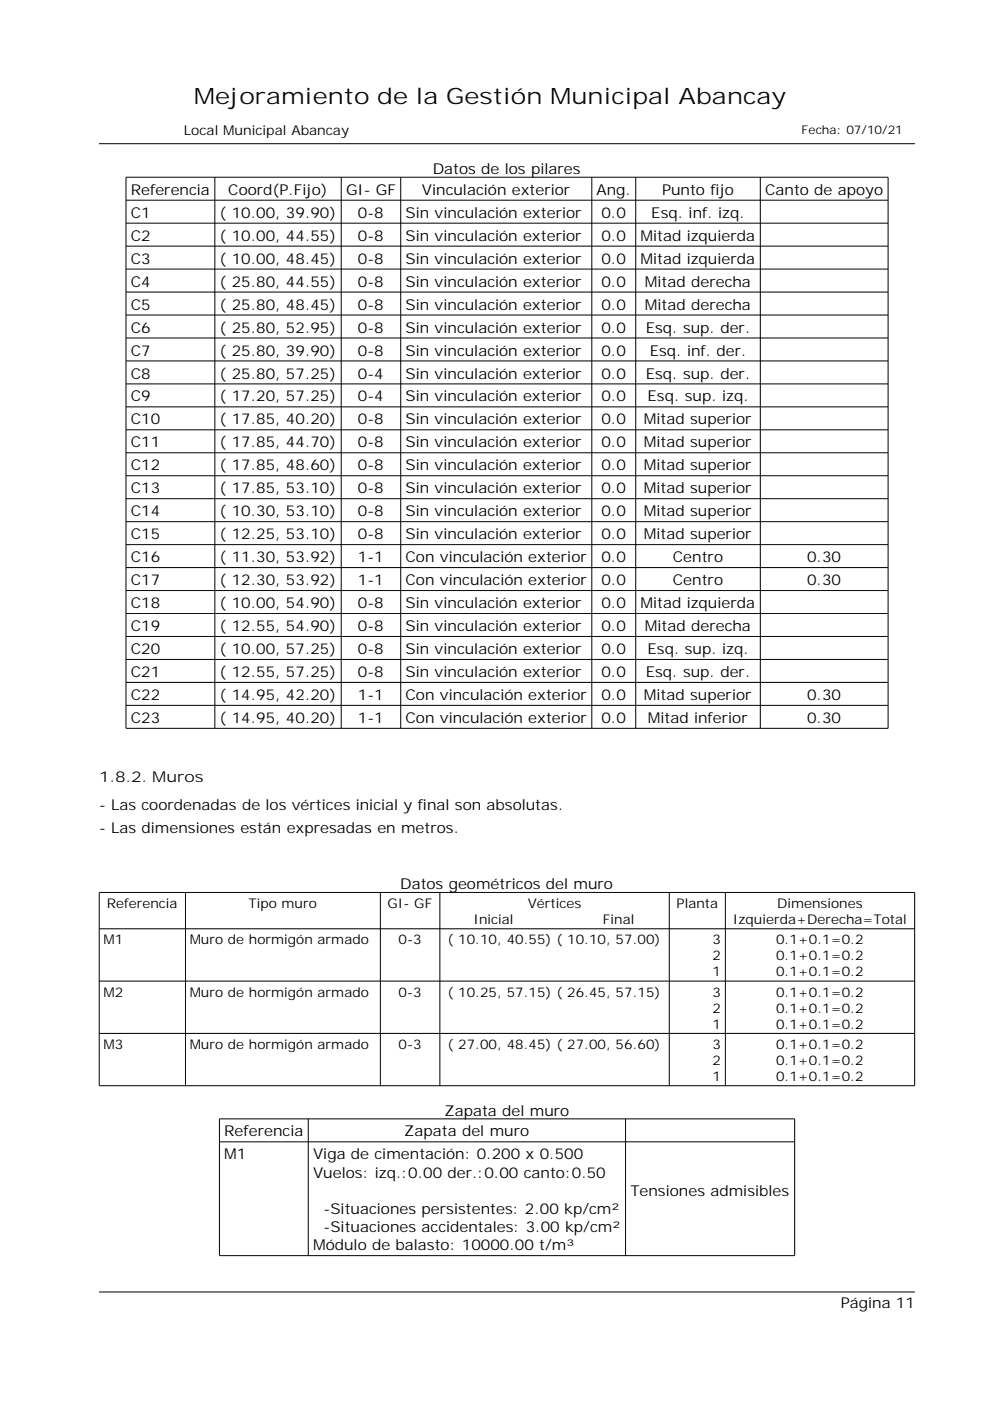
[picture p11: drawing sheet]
<svg xmlns="http://www.w3.org/2000/svg" width="210mm" height="297mm" viewBox="0 0 210 297" stroke-linecap="round" stroke-linejoin="round" font-family="sans-serif">
<defs><g id="words">
<text font-size="4.8" x="41.1" y="22.1">Mejoramiento de la Gestión Municipal Abancay</text>
<g font-size="3.2">
<text x="27.7" y="41.3">Referencia</text>
<text x="48.4" y="41.3">Coord(P.Fijo)</text>
<text x="73.4" y="41.3">GI- GF</text>
<text x="89.5" y="41.3">Vinculación exterior</text>
<text x="91.7" y="36.9">Datos de los pilares</text>
<text x="126.5" y="41.3">Ang.</text>
<text x="140.4" y="41.3">Punto fijo</text>
<text x="162.2" y="41.3">Canto de apoyo</text>
<text x="27.7" y="46.2">C1</text>
<text x="46.6" y="46.2">( 10.00, 39.90)</text>
<text x="75.9" y="46.2">0-8</text>
<text x="86" y="46.2">Sin vinculación exterior</text>
<text x="127.5" y="46.2">0.0</text>
<text x="138.1" y="46.2">Esq. inf. izq.</text>
<text x="27.7" y="51">C2</text>
<text x="46.6" y="51">( 10.00, 44.55)</text>
<text x="75.9" y="51">0-8</text>
<text x="86" y="51">Sin vinculación exterior</text>
<text x="127.5" y="51">0.0</text>
<text x="135.8" y="51">Mitad izquierda</text>
<text x="27.7" y="55.9">C3</text>
<text x="46.6" y="55.9">( 10.00, 48.45)</text>
<text x="75.9" y="55.9">0-8</text>
<text x="86" y="55.9">Sin vinculación exterior</text>
<text x="127.5" y="55.9">0.0</text>
<text x="135.8" y="55.9">Mitad izquierda</text>
<text x="27.7" y="60.8">C4</text>
<text x="27.7" y="65.6">C5</text>
<text x="46.6" y="60.8">( 25.80, 44.55)</text>
<text x="46.6" y="65.6">( 25.80, 48.45)</text>
<text x="75.9" y="60.8">0-8</text>
<text x="75.9" y="65.6">0-8</text>
<text x="86" y="60.8">Sin vinculación exterior</text>
<text x="86" y="65.6">Sin vinculación exterior</text>
<text x="127.5" y="60.8">0.0</text>
<text x="127.5" y="65.6">0.0</text>
<text x="136.7" y="60.8">Mitad derecha</text>
<text x="136.7" y="65.6">Mitad derecha</text>
<text x="27.7" y="70.5">C6</text>
<text x="46.6" y="70.5">( 25.80, 52.95)</text>
<text x="75.9" y="70.5">0-8</text>
<text x="86" y="70.5">Sin vinculación exterior</text>
<text x="127.5" y="70.5">0.0</text>
<text x="136.9" y="70.5">Esq. sup. der.</text>
<text x="27.7" y="75.4">C7</text>
<text x="46.6" y="75.4">( 25.80, 39.90)</text>
<text x="75.9" y="75.4">0-8</text>
<text x="86" y="75.4">Sin vinculación exterior</text>
<text x="127.5" y="75.4">0.0</text>
<text x="137.8" y="75.4">Esq. inf. der.</text>
<text x="27.7" y="80.2">C8</text>
<text x="46.6" y="80.2">( 25.80, 57.25)</text>
<text x="75.9" y="80.2">0-4</text>
<text x="86" y="80.2">Sin vinculación exterior</text>
<text x="127.5" y="80.2">0.0</text>
<text x="136.9" y="80.2">Esq. sup. der.</text>
<text x="27.7" y="85.1">C9</text>
<text x="27.7" y="90">C10</text>
<text x="46.6" y="85.1">( 17.20, 57.25)</text>
<text x="46.6" y="90">( 17.85, 40.20)</text>
<text x="75.9" y="85.1">0-4</text>
<text x="75.9" y="90">0-8</text>
<text x="86" y="85.1">Sin vinculación exterior</text>
<text x="86" y="90">Sin vinculación exterior</text>
<text x="127.5" y="85.1">0.0</text>
<text x="127.5" y="90">0.0</text>
<text x="136.5" y="90">Mitad superior</text>
<text x="137.3" y="85.1">Esq. sup. izq.</text>
<text x="27.7" y="94.9">C11</text>
<text x="46.6" y="94.9">( 17.85, 44.70)</text>
<text x="75.9" y="94.9">0-8</text>
<text x="86" y="94.9">Sin vinculación exterior</text>
<text x="127.5" y="94.9">0.0</text>
<text x="136.5" y="94.9">Mitad superior</text>
<text x="27.7" y="99.7">C12</text>
<text x="46.6" y="99.7">( 17.85, 48.60)</text>
<text x="75.9" y="99.7">0-8</text>
<text x="86" y="99.7">Sin vinculación exterior</text>
<text x="127.5" y="99.7">0.0</text>
<text x="136.5" y="99.7">Mitad superior</text>
<text x="27.7" y="104.6">C13</text>
<text x="46.6" y="104.6">( 17.85, 53.10)</text>
<text x="75.9" y="104.6">0-8</text>
<text x="86" y="104.6">Sin vinculación exterior</text>
<text x="127.5" y="104.6">0.0</text>
<text x="136.5" y="104.6">Mitad superior</text>
<text x="27.7" y="109.5">C14</text>
<text x="46.6" y="109.5">( 10.30, 53.10)</text>
<text x="75.9" y="109.5">0-8</text>
<text x="86" y="109.5">Sin vinculación exterior</text>
<text x="127.5" y="109.5">0.0</text>
<text x="136.5" y="109.5">Mitad superior</text>
<text x="27.7" y="114.3">C15</text>
<text x="27.7" y="119.2">C16</text>
<text x="46.6" y="114.3">( 12.25, 53.10)</text>
<text x="46.6" y="119.2">( 11.30, 53.92)</text>
<text x="75.9" y="114.3">0-8</text>
<text x="75.9" y="119.2">1-1</text>
<text x="86" y="114.3">Sin vinculación exterior</text>
<text x="86" y="119.2">Con vinculación exterior</text>
<text x="127.5" y="114.3">0.0</text>
<text x="127.5" y="119.2">0.0</text>
<text x="136.5" y="114.3">Mitad superior</text>
<text x="142.7" y="119.2">Centro</text>
<text x="171.1" y="119.2">0.30</text>
<text x="27.7" y="124.1">C17</text>
<text x="46.6" y="124.1">( 12.30, 53.92)</text>
<text x="75.9" y="124.1">1-1</text>
<text x="86" y="124.1">Con vinculación exterior</text>
<text x="127.5" y="124.1">0.0</text>
<text x="142.7" y="124.1">Centro</text>
<text x="171.1" y="124.1">0.30</text>
<text x="27.7" y="128.9">C18</text>
<text x="46.6" y="128.9">( 10.00, 54.90)</text>
<text x="75.9" y="128.9">0-8</text>
<text x="86" y="128.9">Sin vinculación exterior</text>
<text x="127.5" y="128.9">0.0</text>
<text x="135.8" y="128.9">Mitad izquierda</text>
<text x="27.7" y="133.8">C19</text>
<text x="46.6" y="133.8">( 12.55, 54.90)</text>
<text x="75.9" y="133.8">0-8</text>
<text x="86" y="133.8">Sin vinculación exterior</text>
<text x="127.5" y="133.8">0.0</text>
<text x="136.7" y="133.8">Mitad derecha</text>
<text x="27.7" y="138.7">C20</text>
<text x="27.7" y="143.5">C21</text>
<text x="46.6" y="138.7">( 10.00, 57.25)</text>
<text x="46.6" y="143.5">( 12.55, 57.25)</text>
<text x="75.9" y="138.7">0-8</text>
<text x="75.9" y="143.5">0-8</text>
<text x="86" y="138.7">Sin vinculación exterior</text>
<text x="86" y="143.5">Sin vinculación exterior</text>
<text x="127.5" y="138.7">0.0</text>
<text x="127.5" y="143.5">0.0</text>
<text x="136.9" y="143.5">Esq. sup. der.</text>
<text x="137.3" y="138.7">Esq. sup. izq.</text>
<text x="27.7" y="148.4">C22</text>
<text x="46.6" y="148.4">( 14.95, 42.20)</text>
<text x="75.9" y="148.4">1-1</text>
<text x="86" y="148.4">Con vinculación exterior</text>
<text x="127.5" y="148.4">0.0</text>
<text x="136.5" y="148.4">Mitad superior</text>
<text x="171.1" y="148.4">0.30</text>
<text x="27.7" y="153.3">C23</text>
<text x="46.6" y="153.3">( 14.95, 40.20)</text>
<text x="75.9" y="153.3">1-1</text>
<text x="86" y="153.3">Con vinculación exterior</text>
<text x="127.5" y="153.3">0.0</text>
<text x="137.4" y="153.3">Mitad inferior</text>
<text x="171.1" y="153.3">0.30</text>
<text x="21" y="165.7">1.8.2. Muros</text>
<text x="21" y="171.7">- Las coordenadas de los vértices inicial y final son absolutas.</text>
<text x="21" y="176.6">- Las dimensiones están expresadas en metros.</text>
<text x="84.8" y="188.6">Datos geométricos del muro</text>
<text x="94.2" y="236.6">Zapata del muro</text>
<text x="47.5" y="240.9">Referencia</text>
<text x="47.5" y="245.8">M1</text>
<text x="66.4" y="245.8">Viga de cimentación: 0.200 x 0.500</text>
<text x="85.7" y="240.9">Zapata del muro</text>
<text x="66.4" y="249.7">Vuelos: izq.:0.00 der.:0.00 canto:0.50</text>
<text x="68.6" y="257.4">-Situaciones persistentes: 2.00 kp/cm²</text>
<text x="133.6" y="253.5">Tensiones admisibles</text>
<text x="68.6" y="261.2">-Situaciones accidentales: 3.00 kp/cm²</text>
<text x="66.4" y="265.1">Módulo de balasto: 10000.00 t/m³</text>
<text x="178.3" y="277.2">Página 11</text>
</g>
<text font-size="2.9" x="38.9" y="28.6">Local Municipal Abancay</text>
<g font-size="2.8">
<text x="22.6" y="192.5">Referencia</text>
<text x="52.7" y="192.5">Tipo muro</text>
<text x="82.2" y="192.5">GI- GF</text>
<text x="100.4" y="195.9">Inicial</text>
<text x="111.9" y="192.5">Vértices</text>
<text x="127.8" y="195.9">Final</text>
<text x="143.5" y="192.5">Planta</text>
<text x="155.4" y="195.9">Izquierda+Derecha=Total</text>
<text x="164.8" y="192.5">Dimensiones</text>
<text x="21.9" y="200.2">M1</text>
<text x="40.2" y="200.2">Muro de hormigón armado</text>
<text x="84.5" y="200.2">0-3</text>
<text x="94.9" y="200.2">( 10.10, 40.55) ( 10.10, 57.00)</text>
<text x="151.1" y="200.2">3</text>
<text x="151.1" y="203.6">2</text>
<text x="164.5" y="200.2">0.1+0.1=0.2</text>
<text x="164.5" y="203.6">0.1+0.1=0.2</text>
<text x="151.1" y="207">1</text>
<text x="164.5" y="207">0.1+0.1=0.2</text>
<text x="21.9" y="211.3">M2</text>
<text x="40.2" y="211.3">Muro de hormigón armado</text>
<text x="84.5" y="211.3">0-3</text>
<text x="94.9" y="211.3">( 10.25, 57.15) ( 26.45, 57.15)</text>
<text x="151.1" y="211.3">3</text>
<text x="151.1" y="214.7">2</text>
<text x="164.5" y="211.3">0.1+0.1=0.2</text>
<text x="164.5" y="214.7">0.1+0.1=0.2</text>
<text x="151.1" y="218.1">1</text>
<text x="164.5" y="218.1">0.1+0.1=0.2</text>
<text x="21.9" y="222.4">M3</text>
<text x="40.2" y="222.4">Muro de hormigón armado</text>
<text x="84.5" y="222.4">0-3</text>
<text x="94.9" y="222.4">( 27.00, 48.45) ( 27.00, 56.60)</text>
<text x="151.1" y="222.4">3</text>
<text x="151.1" y="225.8">2</text>
<text x="164.5" y="222.4">0.1+0.1=0.2</text>
<text x="164.5" y="225.8">0.1+0.1=0.2</text>
<text x="151.1" y="229.2">1</text>
<text x="164.5" y="229.2">0.1+0.1=0.2</text>
</g>
<text font-size="2.5" x="170" y="28.5">Fecha: 07/10/21</text>
</g></defs>
<g fill="none" stroke="#000" stroke-width=".21">
<path d="M21 30.5h173M26.7 37.6h161.6v116.8h-161.6zM45.6 37.6v116.8M72.3 37.6v116.8M85 37.6v116.8M125.5 37.6v116.8M134.8 37.6v116.8M161.2 37.6v116.8M26.7 42.4h161.6M26.7 47.3h161.6M26.7 52.2h161.6M26.7 57.1h161.6"/>
<path d="M26.7 61.9h161.6M26.7 66.8h161.6M26.7 71.7h161.6M26.7 76.5h161.6M26.7 81.4h161.6M26.7 86.3h161.6M26.7 91.1h161.6M26.7 96h161.6M26.7 100.9h161.6M26.7 105.7h161.6M26.7 110.6h161.6M26.7 115.5h161.6"/>
<path d="M26.7 120.3h161.6M26.7 125.2h161.6M26.7 130.1h161.6M26.7 134.9h161.6M26.7 139.8h161.6M26.7 144.7h161.6M26.7 149.5h161.6M21 189.2h172.9v41h-172.9zM21 196.9h172.9M39.3 189.2v41M80.6 189.2v41M93.3 189.2v41"/>
<path d="M141.9 189.2v41M153.8 189.2v41M21 208h172.9M21 219.1h172.9M46.5 237.2h122v29h-122zM65.4 237.2v29M132.6 237.2v29M46.5 242.1h122M21 273.9h173"/>
</g>
<use href="#words"/>
</svg>
